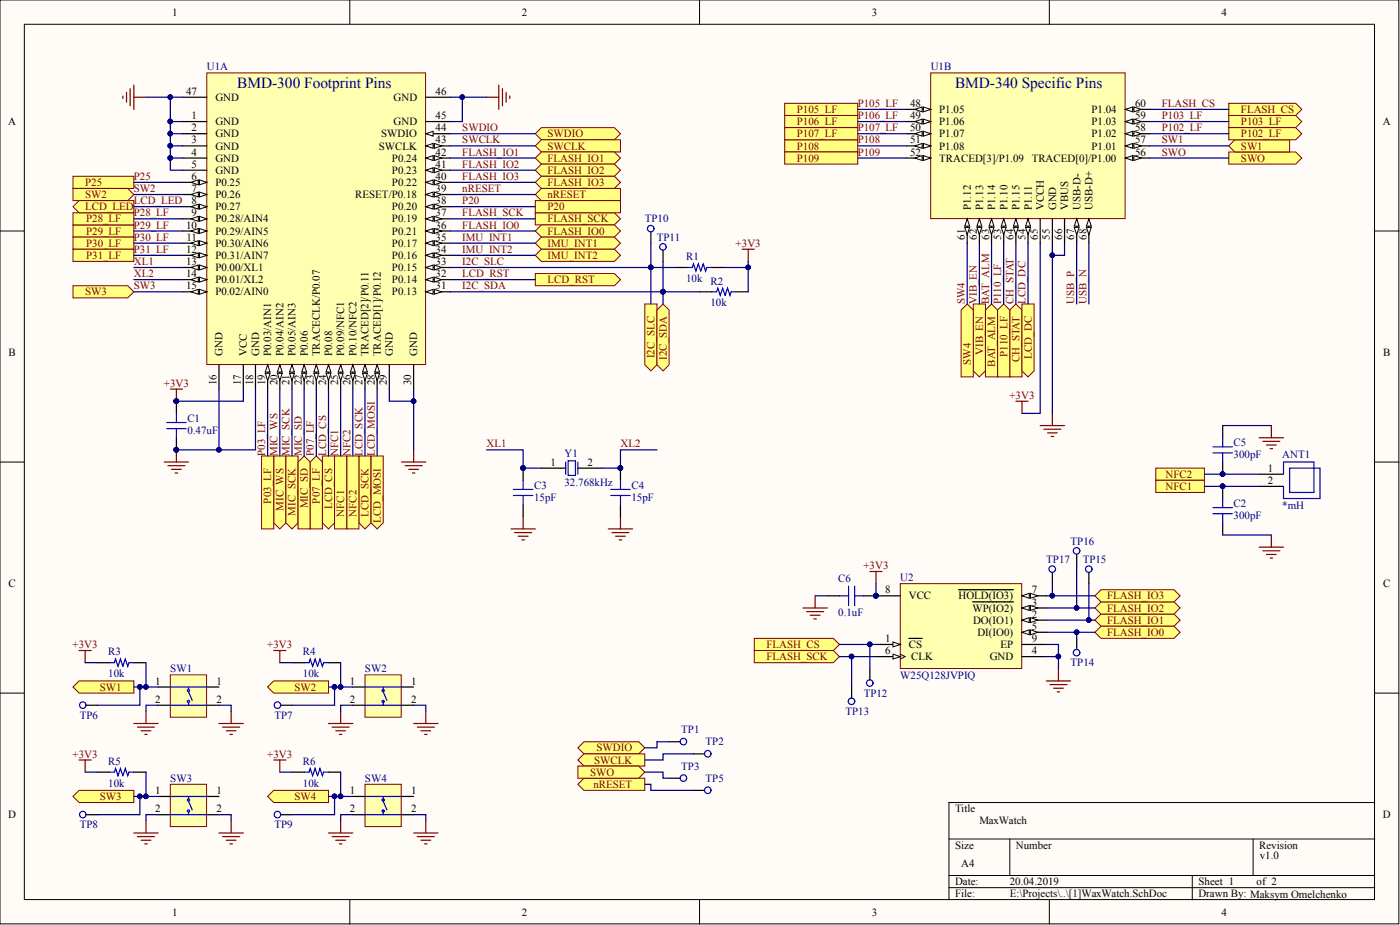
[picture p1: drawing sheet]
<svg xmlns="http://www.w3.org/2000/svg" width="292mm" height="193mm" viewBox="0 0 292 193" stroke-linecap="round" stroke-linejoin="round" font-family="sans-serif">
<defs><g id="words">
<g font-size="3.2" fill="#000080">
<text x="49.5" y="18.3">BMD-300 Footprint Pins</text>
<text x="199.3" y="18.3">BMD-340 Specific Pins</text>
</g>
<g font-size="2.3">
<text x="35.9" y="3.3">1</text>
<text x="108.9" y="3.3">2</text>
<text x="181.9" y="3.3">3</text>
<text x="254.9" y="3.3">4</text>
<text x="38.8" y="19.8">47</text>
<text x="44.9" y="21">GND</text>
<text x="82.1" y="21">GND</text>
<text x="90.9" y="19.8">46</text>
<text x="189.9" y="22.3">48</text>
<text x="196" y="23.6">P1.05</text>
<text x="227.7" y="23.6">P1.04</text>
<text x="236.8" y="22.3">60</text>
<text x="1.7" y="26.1">A</text>
<text x="40" y="24.9">1</text>
<text x="40" y="27.4">2</text>
<text x="40" y="29.9">3</text>
<text x="44.9" y="26.1">GND</text>
<text x="44.9" y="28.7">GND</text>
<text x="79.5" y="28.7">SWDIO</text>
<text x="82.1" y="26.1">GND</text>
<text x="90.9" y="24.9">45</text>
<text x="90.9" y="29.9">43</text>
<text x="90.9" y="27.4">44</text>
<text x="189.9" y="24.9">49</text>
<text x="189.9" y="27.4">50</text>
<text x="189.9" y="29.9">51</text>
<text x="196" y="26.1">P1.06</text>
<text x="196" y="28.7">P1.07</text>
<text x="227.7" y="28.7">P1.02</text>
<text x="227.7" y="26.1">P1.03</text>
<text x="236.8" y="29.9">57</text>
<text x="236.8" y="27.4">58</text>
<text x="236.8" y="24.9">59</text>
<text x="288.5" y="26.1">A</text>
<text x="40" y="32.5">4</text>
<text x="40" y="35">5</text>
<text x="44.9" y="31.2">GND</text>
<text x="44.9" y="33.7">GND</text>
<text x="79" y="31.2">SWCLK</text>
<text x="81.8" y="33.7">P0.24</text>
<text x="90.9" y="35">41</text>
<text x="90.9" y="32.5">42</text>
<text x="189.9" y="32.5">52</text>
<text x="196" y="31.2">P1.08</text>
<text x="196" y="33.7">TRACED[3]/P1.09</text>
<text x="215.3" y="33.7">TRACED[0]/P1.00</text>
<text x="227.7" y="31.2">P1.01</text>
<text x="236.8" y="32.5">56</text>
<text x="40" y="37.5">6</text>
<text x="40" y="40.1">7</text>
<text x="44.9" y="36.3">GND</text>
<text x="44.9" y="38.8">P0.25</text>
<text x="44.9" y="41.3">P0.26</text>
<text x="74.1" y="41.3">RESET/P0.18</text>
<text x="81.8" y="38.8">P0.22</text>
<text x="81.8" y="36.3">P0.23</text>
<text x="90.9" y="40.1">39</text>
<text x="90.9" y="37.5">40</text>
<text x="38.8" y="47.7">10</text>
<text x="40" y="42.6">8</text>
<text x="40" y="45.1">9</text>
<text x="44.9" y="43.9">P0.27</text>
<text x="44.9" y="46.4">P0.28/AIN4</text>
<text x="81.8" y="46.4">P0.19</text>
<text x="81.8" y="43.9">P0.20</text>
<text x="90.9" y="47.7">36</text>
<text x="90.9" y="45.1">37</text>
<text x="90.9" y="42.6">38</text>
<text x="202.6" y="43.9" transform="rotate(-90 202.6 43.9)">P1.12</text>
<text x="205.1" y="43.9" transform="rotate(-90 205.1 43.9)">P1.13</text>
<text x="207.6" y="43.9" transform="rotate(-90 207.6 43.9)">P1.14</text>
<text x="210.2" y="43.9" transform="rotate(-90 210.2 43.9)">P1.10</text>
<text x="212.7" y="43.9" transform="rotate(-90 212.7 43.9)">P1.15</text>
<text x="215.3" y="43.9" transform="rotate(-90 215.3 43.9)">P1.11</text>
<text x="217.8" y="43.9" transform="rotate(-90 217.8 43.9)">VCCH</text>
<text x="220.3" y="43.9" transform="rotate(-90 220.3 43.9)">GND</text>
<text x="222.9" y="43.9" transform="rotate(-90 222.9 43.9)">VBUS</text>
<text x="225.4" y="43.9" transform="rotate(-90 225.4 43.9)">USB-D-</text>
<text x="227.9" y="43.9" transform="rotate(-90 227.9 43.9)">USB-D+</text>
<text x="38.8" y="52.8">12</text>
<text x="38.9" y="50.2">11</text>
<text x="44.9" y="49">P0.29/AIN5</text>
<text x="44.9" y="51.5">P0.30/AIN6</text>
<text x="81.8" y="51.5">P0.17</text>
<text x="81.8" y="49">P0.21</text>
<text x="90.9" y="52.8">34</text>
<text x="90.9" y="50.2">35</text>
<text x="201.3" y="50" transform="rotate(-90 201.3 50)">61</text>
<text x="203.8" y="50" transform="rotate(-90 203.8 50)">62</text>
<text x="206.4" y="50" transform="rotate(-90 206.4 50)">63</text>
<text x="208.9" y="50" transform="rotate(-90 208.9 50)">53</text>
<text x="211.4" y="50" transform="rotate(-90 211.4 50)">64</text>
<text x="214" y="50" transform="rotate(-90 214 50)">54</text>
<text x="216.5" y="50" transform="rotate(-90 216.5 50)">65</text>
<text x="219.1" y="50" transform="rotate(-90 219.1 50)">55</text>
<text x="221.6" y="50" transform="rotate(-90 221.6 50)">66</text>
<text x="224.1" y="50" transform="rotate(-90 224.1 50)">67</text>
<text x="226.7" y="50" transform="rotate(-90 226.7 50)">68</text>
<text x="38.8" y="55.3">13</text>
<text x="38.8" y="57.8">14</text>
<text x="44.9" y="54">P0.31/AIN7</text>
<text x="44.9" y="56.6">P0.00/XL1</text>
<text x="44.9" y="59.1">P0.01/XL2</text>
<text x="81.8" y="56.6">P0.15</text>
<text x="81.8" y="59.1">P0.14</text>
<text x="81.8" y="54">P0.16</text>
<text x="90.9" y="55.3">33</text>
<text x="90.9" y="57.8">32</text>
<text x="38.8" y="60.4">15</text>
<text x="44.9" y="61.6">P0.02/AIN0</text>
<text x="81.8" y="61.6">P0.13</text>
<text x="90.9" y="60.4">31</text>
<text x="1.8" y="74.3">B</text>
<text x="46.5" y="74.3" transform="rotate(-90 46.5 74.3)">GND</text>
<text x="51.5" y="74.3" transform="rotate(-90 51.5 74.3)">VCC</text>
<text x="54.1" y="74.3" transform="rotate(-90 54.1 74.3)">GND</text>
<text x="56.6" y="74.3" transform="rotate(-90 56.6 74.3)">P0.03/AIN1</text>
<text x="59.1" y="74.3" transform="rotate(-90 59.1 74.3)">P0.04/AIN2</text>
<text x="61.7" y="74.3" transform="rotate(-90 61.7 74.3)">P0.05/AIN3</text>
<text x="64.2" y="74.3" transform="rotate(-90 64.2 74.3)">P0.06</text>
<text x="66.8" y="74.3" transform="rotate(-90 66.8 74.3)">TRACECLK/P0.07</text>
<text x="69.3" y="74.3" transform="rotate(-90 69.3 74.3)">P0.08</text>
<text x="71.8" y="74.3" transform="rotate(-90 71.8 74.3)">P0.09/NFC1</text>
<text x="74.4" y="74.3" transform="rotate(-90 74.4 74.3)">P0.10/NFC2</text>
<text x="76.9" y="74.3" transform="rotate(-90 76.9 74.3)">TRACED[2]/P0.11</text>
<text x="79.5" y="74.3" transform="rotate(-90 79.5 74.3)">TRACED[1]/P0.12</text>
<text x="82" y="74.3" transform="rotate(-90 82 74.3)">GND</text>
<text x="87.1" y="74.3" transform="rotate(-90 87.1 74.3)">GND</text>
<text x="288.6" y="74.3">B</text>
<text x="45.2" y="80.4" transform="rotate(-90 45.2 80.4)">16</text>
<text x="50.3" y="80.4" transform="rotate(-90 50.3 80.4)">17</text>
<text x="52.8" y="80.4" transform="rotate(-90 52.8 80.4)">18</text>
<text x="55.3" y="80.4" transform="rotate(-90 55.3 80.4)">19</text>
<text x="57.9" y="80.4" transform="rotate(-90 57.9 80.4)">20</text>
<text x="60.4" y="80.4" transform="rotate(-90 60.4 80.4)">21</text>
<text x="63" y="80.4" transform="rotate(-90 63 80.4)">22</text>
<text x="65.5" y="80.4" transform="rotate(-90 65.5 80.4)">23</text>
<text x="68" y="80.4" transform="rotate(-90 68 80.4)">24</text>
<text x="70.6" y="80.4" transform="rotate(-90 70.6 80.4)">25</text>
<text x="73.1" y="80.4" transform="rotate(-90 73.1 80.4)">26</text>
<text x="75.6" y="80.4" transform="rotate(-90 75.6 80.4)">27</text>
<text x="78.2" y="80.4" transform="rotate(-90 78.2 80.4)">28</text>
<text x="80.7" y="80.4" transform="rotate(-90 80.7 80.4)">29</text>
<text x="85.8" y="80.4" transform="rotate(-90 85.8 80.4)">30</text>
<text x="114.9" y="97.2">1</text>
<text x="122.6" y="97.2">2</text>
<text x="264.5" y="101">2</text>
<text x="264.5" y="98.4">1</text>
<text x="1.8" y="122.5">C</text>
<text x="184.7" y="123.8">8</text>
<text x="189.6" y="125.1">VCC</text>
<text x="200" y="125.1">HOLD(IO3)</text>
<text x="215.3" y="123.8">7</text>
<text x="288.6" y="122.5">C</text>
<text x="202.9" y="127.6">WP(IO2)</text>
<text x="203" y="130.1">DO(IO1)</text>
<text x="215.3" y="126.3">3</text>
<text x="215.3" y="131.4">5</text>
<text x="215.3" y="128.9">2</text>
<text x="184.7" y="133.9">1</text>
<text x="184.7" y="136.5">6</text>
<text x="189.6" y="135.2">CS</text>
<text x="190.1" y="137.7">CLK</text>
<text x="203.9" y="132.7">DI(IO0)</text>
<text x="206.5" y="137.7">GND</text>
<text x="208.8" y="135.2">EP</text>
<text x="215.3" y="136.5">4</text>
<text x="215.3" y="133.9">9</text>
<text x="32.4" y="142.8">1</text>
<text x="45.2" y="142.8">1</text>
<text x="73" y="142.8">1</text>
<text x="85.8" y="142.8">1</text>
<text x="32.4" y="146.6">2</text>
<text x="45.2" y="146.6">2</text>
<text x="73" y="146.6">2</text>
<text x="85.8" y="146.6">2</text>
<text x="32.4" y="165.6">1</text>
<text x="45.2" y="165.6">1</text>
<text x="73" y="165.6">1</text>
<text x="85.8" y="165.6">1</text>
<text x="1.7" y="170.7">D</text>
<text x="32.4" y="169.5">2</text>
<text x="45.2" y="169.5">2</text>
<text x="73" y="169.5">2</text>
<text x="85.8" y="169.5">2</text>
<text x="199.3" y="169.5">Title</text>
<text x="204.3" y="172">MaxWatch</text>
<text x="288.5" y="170.7">D</text>
<text x="199.3" y="177.1">Size</text>
<text x="212" y="177.1">Number</text>
<text x="262.7" y="177.1">Revision</text>
<text x="262.8" y="179.3">v1.0</text>
<text x="199.3" y="184.7">Date:</text>
<text x="200.5" y="180.9">A4</text>
<text x="210.7" y="184.7">20.04.2019</text>
<text x="250" y="184.7">Sheet 1</text>
<text x="262.2" y="184.7">of 2</text>
<text x="35.9" y="191">1</text>
<text x="108.9" y="191">2</text>
<text x="181.9" y="191">3</text>
<text x="199.3" y="187.2">File:</text>
<text x="210.7" y="187.2">E:\Projects\..\[1]WaxWatch.SchDoc</text>
<text x="250" y="187.2">Drawn By: Maksym Omelchenko</text>
<text x="254.9" y="191">4</text>
</g>
<g font-size="2.3" fill="#000080">
<text x="43.2" y="14.7">U1A</text>
<text x="194.2" y="14.7">U1B</text>
<text x="134.5" y="46.4">TP10</text>
<text x="137.1" y="50.2">TP11</text>
<text x="143.2" y="54.3">R1</text>
<text x="143.2" y="58.8">10k</text>
<text x="148.2" y="59.4">R2</text>
<text x="148.2" y="63.9">10k</text>
<text x="39.1" y="88">C1</text>
<text x="39.1" y="90.6">0.47uF</text>
<text x="117.8" y="95.4">Y1</text>
<text x="257.4" y="93.1">C5</text>
<text x="257.4" y="95.6">300pF</text>
<text x="267.5" y="95.6">ANT1</text>
<text x="111.4" y="102">C3</text>
<text x="117.8" y="101.5">32.768kHz</text>
<text x="131.7" y="102">C4</text>
<text x="111.4" y="104.5">15pF</text>
<text x="131.7" y="104.5">15pF</text>
<text x="257.4" y="105.8">C2</text>
<text x="267.5" y="106.3">*mH</text>
<text x="223.4" y="113.6">TP16</text>
<text x="257.4" y="108.3">300pF</text>
<text x="218.3" y="117.4">TP17</text>
<text x="225.9" y="117.4">TP15</text>
<text x="174.9" y="121.5">C6</text>
<text x="187.8" y="121.3">U2</text>
<text x="174.9" y="128.6">0.1uF</text>
<text x="22.6" y="136.7">R3</text>
<text x="63.2" y="136.7">R4</text>
<text x="22.6" y="141.3">10k</text>
<text x="35.5" y="140.3">SW1</text>
<text x="63.2" y="141.3">10k</text>
<text x="76.2" y="140.3">SW2</text>
<text x="187.8" y="141.5">W25Q128JVPIQ</text>
<text x="223.4" y="139">TP14</text>
<text x="16.6" y="149.9">TP6</text>
<text x="57.2" y="149.9">TP7</text>
<text x="176.4" y="149.2">TP13</text>
<text x="180.2" y="145.4">TP12</text>
<text x="142.1" y="153">TP1</text>
<text x="147.2" y="155.5">TP2</text>
<text x="22.6" y="159.6">R5</text>
<text x="63.2" y="159.6">R6</text>
<text x="142.1" y="160.6">TP3</text>
<text x="22.6" y="164.1">10k</text>
<text x="35.5" y="163.1">SW3</text>
<text x="63.2" y="164.1">10k</text>
<text x="76.2" y="163.1">SW4</text>
<text x="147.2" y="163.1">TP5</text>
<text x="16.6" y="172.7">TP8</text>
<text x="57.2" y="172.7">TP9</text>
</g>
<g font-size="2.3" fill="#800000">
<text x="166.3" y="23.6">P105_LF</text>
<text x="179" y="22.3">P105_LF</text>
<text x="242.4" y="22.3">FLASH_CS</text>
<text x="258.9" y="23.6">FLASH_CS</text>
<text x="96.5" y="27.4">SWDIO</text>
<text x="96.5" y="29.9">SWCLK</text>
<text x="114.2" y="28.7">SWDIO</text>
<text x="166.3" y="26.1">P106_LF</text>
<text x="166.3" y="28.7">P107_LF</text>
<text x="179" y="24.9">P106_LF</text>
<text x="179" y="29.9">P108</text>
<text x="179" y="27.4">P107_LF</text>
<text x="242.4" y="29.9">SW1</text>
<text x="242.4" y="24.9">P103_LF</text>
<text x="242.4" y="27.4">P102_LF</text>
<text x="258.9" y="26.1">P103_LF</text>
<text x="258.9" y="28.7">P102_LF</text>
<text x="96.5" y="32.5">FLASH_IO1</text>
<text x="96.5" y="35">FLASH_IO2</text>
<text x="114.2" y="31.2">SWCLK</text>
<text x="114.2" y="33.7">FLASH_IO1</text>
<text x="166.3" y="31.2">P108</text>
<text x="166.3" y="33.7">P109</text>
<text x="179" y="32.5">P109</text>
<text x="242.4" y="32.5">SWO</text>
<text x="258.9" y="33.7">SWO</text>
<text x="258.9" y="31.2">SW1</text>
<text x="17.8" y="38.8">P25</text>
<text x="17.8" y="41.3">SW2</text>
<text x="27.9" y="37.5">P25</text>
<text x="27.9" y="40.1">SW2</text>
<text x="96.5" y="37.5">FLASH_IO3</text>
<text x="96.5" y="40.1">nRESET</text>
<text x="114.2" y="36.3">FLASH_IO2</text>
<text x="114.2" y="38.8">FLASH_IO3</text>
<text x="114.2" y="41.3">nRESET</text>
<text x="17.8" y="43.9">LCD_LED</text>
<text x="18" y="46.4">P28_LF</text>
<text x="27.9" y="47.7">P29_LF</text>
<text x="27.9" y="45.1">P28_LF</text>
<text x="27.9" y="42.6">LCD_LED</text>
<text x="96.5" y="45.1">FLASH_SCK</text>
<text x="96.5" y="47.7">FLASH_IO0</text>
<text x="96.5" y="42.6">P20</text>
<text x="114.2" y="46.4">FLASH_SCK</text>
<text x="114.2" y="43.9">P20</text>
<text x="18" y="49">P29_LF</text>
<text x="18" y="51.5">P30_LF</text>
<text x="27.9" y="50.2">P30_LF</text>
<text x="27.9" y="52.8">P31_LF</text>
<text x="96.5" y="50.2">IMU_INT1</text>
<text x="96.5" y="52.8">IMU_INT2</text>
<text x="114.2" y="49">FLASH_IO0</text>
<text x="114.2" y="51.5">IMU_INT1</text>
<text x="153.5" y="51.5">+3V3</text>
<text x="18" y="54">P31_LF</text>
<text x="27.9" y="55.3">XL1</text>
<text x="27.9" y="57.8">XL2</text>
<text x="96.5" y="57.8">LCD_RST</text>
<text x="96.5" y="55.3">I2C_SLC</text>
<text x="114.2" y="59.1">LCD_RST</text>
<text x="114.2" y="54">IMU_INT2</text>
<text x="17.8" y="61.6">SW3</text>
<text x="27.9" y="60.4">SW3</text>
<text x="96.5" y="60.4">I2C_SDA</text>
<text x="201.3" y="63.4" transform="rotate(-90 201.3 63.4)">SW4</text>
<text x="203.8" y="63.4" transform="rotate(-90 203.8 63.4)">VIB_EN</text>
<text x="206.4" y="63.4" transform="rotate(-90 206.4 63.4)">BAT_ALM</text>
<text x="208.9" y="63.4" transform="rotate(-90 208.9 63.4)">P110_LF</text>
<text x="211.4" y="63.4" transform="rotate(-90 211.4 63.4)">CH_STAT</text>
<text x="214" y="63.4" transform="rotate(-90 214 63.4)">LCD_DC</text>
<text x="224.1" y="63.4" transform="rotate(-90 224.1 63.4)">USB_P</text>
<text x="226.7" y="63.4" transform="rotate(-90 226.7 63.4)">USB_N</text>
<text x="136.6" y="74.7" transform="rotate(-90 136.6 74.7)">I2C_SLC</text>
<text x="139.1" y="75.1" transform="rotate(-90 139.1 75.1)">I2C_SDA</text>
<text x="202.6" y="76.1" transform="rotate(-90 202.6 76.1)">SW4</text>
<text x="205.1" y="74.1" transform="rotate(-90 205.1 74.1)">VIB_EN</text>
<text x="207.6" y="76.5" transform="rotate(-90 207.6 76.5)">BAT_ALM</text>
<text x="210.2" y="74.4" transform="rotate(-90 210.2 74.4)">P110_LF</text>
<text x="212.7" y="75.5" transform="rotate(-90 212.7 75.5)">CH_STAT</text>
<text x="215.3" y="74.9" transform="rotate(-90 215.3 74.9)">LCD_DC</text>
<text x="34.2" y="80.7">+3V3</text>
<text x="210.6" y="83.2">+3V3</text>
<text x="55.3" y="95.1" transform="rotate(-90 55.3 95.1)">P03_LF</text>
<text x="57.9" y="95.1" transform="rotate(-90 57.9 95.1)">MIC_WS</text>
<text x="60.4" y="95.1" transform="rotate(-90 60.4 95.1)">MIC_SCK</text>
<text x="63" y="95.1" transform="rotate(-90 63 95.1)">MIC_SD</text>
<text x="65.5" y="95.1" transform="rotate(-90 65.5 95.1)">P07_LF</text>
<text x="68" y="95.1" transform="rotate(-90 68 95.1)">LCD_CS</text>
<text x="70.6" y="95.1" transform="rotate(-90 70.6 95.1)">NFC1</text>
<text x="73.1" y="95.1" transform="rotate(-90 73.1 95.1)">NFC2</text>
<text x="75.6" y="95.1" transform="rotate(-90 75.6 95.1)">LCD_SCK</text>
<text x="78.2" y="95.1" transform="rotate(-90 78.2 95.1)">LCD_MOSI</text>
<text x="101.5" y="93.3">XL1</text>
<text x="129.5" y="93.3">XL2</text>
<text x="243.2" y="99.7">NFC2</text>
<text x="56.6" y="105.1" transform="rotate(-90 56.6 105.1)">P03_LF</text>
<text x="59.1" y="106.6" transform="rotate(-90 59.1 106.6)">MIC_WS</text>
<text x="61.7" y="107.6" transform="rotate(-90 61.7 107.6)">MIC_SCK</text>
<text x="64.2" y="106.1" transform="rotate(-90 64.2 106.1)">MIC_SD</text>
<text x="66.8" y="105.1" transform="rotate(-90 66.8 105.1)">P07_LF</text>
<text x="69.3" y="106.2" transform="rotate(-90 69.3 106.2)">LCD_CS</text>
<text x="71.8" y="107.8" transform="rotate(-90 71.8 107.8)">NFC1</text>
<text x="74.4" y="107.8" transform="rotate(-90 74.4 107.8)">NFC2</text>
<text x="76.9" y="107.8" transform="rotate(-90 76.9 107.8)">LCD_SCK</text>
<text x="243.2" y="102.2">NFC1</text>
<text x="79.5" y="109.1" transform="rotate(-90 79.5 109.1)">LCD_MOSI</text>
<text x="180.1" y="118.7">+3V3</text>
<text x="231" y="125.1">FLASH_IO3</text>
<text x="231" y="130.1">FLASH_IO1</text>
<text x="231" y="127.6">FLASH_IO2</text>
<text x="15.1" y="135.2">+3V3</text>
<text x="55.8" y="135.2">+3V3</text>
<text x="159.9" y="135.2">FLASH_CS</text>
<text x="159.9" y="137.7">FLASH_SCK</text>
<text x="231" y="132.7">FLASH_IO0</text>
<text x="20.8" y="144.1">SW1</text>
<text x="61.4" y="144.1">SW2</text>
<text x="15.1" y="158">+3V3</text>
<text x="55.8" y="158">+3V3</text>
<text x="123.1" y="161.8">SWO</text>
<text x="124" y="159.3">SWCLK</text>
<text x="124.5" y="156.8">SWDIO</text>
<text x="20.8" y="166.9">SW3</text>
<text x="61.4" y="166.9">SW4</text>
<text x="123.8" y="164.4">nRESET</text>
</g>
</g></defs>
<g fill="#fffcf8" stroke="#000" stroke-width=".21">
<path d="M0 0h291.9v192.7h-291.9z"/>
<path d="M5.1 5.1h281.7v182.6h-281.7z"/>
</g>
<g fill="none" stroke="#000" stroke-width=".21">
<path d="M73 0v5.1M146 0v5.1M218.9 0v5.1M0 48.2h5.1M286.8 48.2h5.1M0 96.4h5.1M286.8 96.4h5.1M0 144.6h5.1M286.8 144.6h5.1M198 175h88.8M210.7 175v7.6M261.5 175v7.6"/>
<path d="M286.8 167.4h-88.8v20.3M73 187.7v5.1M146 187.7v5.1M198 182.6h88.8M198 185.2h88.8M218.9 187.7v5.1M248.8 182.6v5.1"/>
</g>
<path d="M43.2 15.2h45.6v60.8h-45.6z" fill="#ffffb0" stroke="#800000" stroke-width=".21"/>
<path d="M38.1 25.4h5.1M38.1 27.9h5.1M38.1 30.4h5.1M38.1 33h5.1M38.1 48.2h5.1" fill="none" stroke="#000" stroke-width=".25"/>
<path d="M41.6 47.7l1.6 .5-1.6 .5z" fill="#fffcf8"/>
<path d="M41.6 47.7l1.6 .5-1.6 .5z" fill="none" stroke="#000" stroke-width=".21"/>
<path d="M39.9 48.2l1.5-.5v1z" fill="#fffcf8"/>
<path d="M39.9 48.2l1.5-.5v1z" fill="none" stroke="#000" stroke-width=".21"/>
<path d="M38.1 50.7h5.1" fill="none" stroke="#000" stroke-width=".25"/>
<path d="M41.6 50.2l1.6 .5-1.6 .5z" fill="#fffcf8"/>
<path d="M41.6 50.2l1.6 .5-1.6 .5z" fill="none" stroke="#000" stroke-width=".21"/>
<path d="M39.9 50.7l1.5-.5v1z" fill="#fffcf8"/>
<path d="M39.9 50.7l1.5-.5v1z" fill="none" stroke="#000" stroke-width=".21"/>
<path d="M38.1 35.5h5.1M38.1 53.3h5.1" fill="none" stroke="#000" stroke-width=".25"/>
<path d="M41.6 52.8l1.6 .5-1.6 .5z" fill="#fffcf8"/>
<path d="M41.6 52.8l1.6 .5-1.6 .5z" fill="none" stroke="#000" stroke-width=".21"/>
<path d="M39.9 53.3l1.5-.5v1z" fill="#fffcf8"/>
<path d="M39.9 53.3l1.5-.5v1z" fill="none" stroke="#000" stroke-width=".21"/>
<path d="M38.1 55.8h5.1" fill="none" stroke="#000" stroke-width=".25"/>
<path d="M41.6 55.3l1.6 .5-1.6 .5z" fill="#fffcf8"/>
<path d="M41.6 55.3l1.6 .5-1.6 .5z" fill="none" stroke="#000" stroke-width=".21"/>
<path d="M39.9 55.8l1.5-.5v1z" fill="#fffcf8"/>
<path d="M39.9 55.8l1.5-.5v1z" fill="none" stroke="#000" stroke-width=".21"/>
<path d="M58.4 76.1v5.1" fill="none" stroke="#000" stroke-width=".25"/>
<path d="M58.4 76.1l.5 1.5h-1z" fill="#fffcf8"/>
<path d="M58.4 76.1l.5 1.5h-1z" fill="none" stroke="#000" stroke-width=".21"/>
<path d="M57.9 77.9h1l-.5 1.5z" fill="#fffcf8"/>
<path d="M57.9 77.9h1l-.5 1.5z" fill="none" stroke="#000" stroke-width=".21"/>
<path d="M60.9 76.1v5.1" fill="none" stroke="#000" stroke-width=".25"/>
<path d="M60.9 76.1l.5 1.5h-1z" fill="#fffcf8"/>
<path d="M60.9 76.1l.5 1.5h-1z" fill="none" stroke="#000" stroke-width=".21"/>
<path d="M60.4 77.9h1l-.5 1.5z" fill="#fffcf8"/>
<path d="M60.4 77.9h1l-.5 1.5z" fill="none" stroke="#000" stroke-width=".21"/>
<path d="M63.5 76.1v5.1" fill="none" stroke="#000" stroke-width=".25"/>
<path d="M63.5 76.1l.5 1.5h-1z" fill="#fffcf8"/>
<path d="M63.5 76.1l.5 1.5h-1z" fill="none" stroke="#000" stroke-width=".21"/>
<path d="M63 77.9h1l-.5 1.5z" fill="#fffcf8"/>
<path d="M63 77.9h1l-.5 1.5z" fill="none" stroke="#000" stroke-width=".21"/>
<path d="M66 76.1v5.1" fill="none" stroke="#000" stroke-width=".25"/>
<path d="M66 76.1l.5 1.5h-1z" fill="#fffcf8"/>
<path d="M66 76.1l.5 1.5h-1z" fill="none" stroke="#000" stroke-width=".21"/>
<path d="M65.5 77.9h1l-.5 1.5z" fill="#fffcf8"/>
<path d="M65.5 77.9h1l-.5 1.5z" fill="none" stroke="#000" stroke-width=".21"/>
<path d="M68.5 76.1v5.1" fill="none" stroke="#000" stroke-width=".25"/>
<path d="M68.5 76.1l.5 1.5h-1z" fill="#fffcf8"/>
<path d="M68.5 76.1l.5 1.5h-1z" fill="none" stroke="#000" stroke-width=".21"/>
<path d="M68 77.9h1l-.5 1.5z" fill="#fffcf8"/>
<path d="M68 77.9h1l-.5 1.5z" fill="none" stroke="#000" stroke-width=".21"/>
<path d="M71.1 76.1v5.1" fill="none" stroke="#000" stroke-width=".25"/>
<path d="M71.1 76.1l.5 1.5h-1z" fill="#fffcf8"/>
<path d="M71.1 76.1l.5 1.5h-1z" fill="none" stroke="#000" stroke-width=".21"/>
<path d="M70.6 77.9h1l-.5 1.5z" fill="#fffcf8"/>
<path d="M70.6 77.9h1l-.5 1.5z" fill="none" stroke="#000" stroke-width=".21"/>
<path d="M73.6 76.1v5.1" fill="none" stroke="#000" stroke-width=".25"/>
<path d="M73.6 76.1l.5 1.5h-1z" fill="#fffcf8"/>
<path d="M73.6 76.1l.5 1.5h-1z" fill="none" stroke="#000" stroke-width=".21"/>
<path d="M73.1 77.9h1l-.5 1.5z" fill="#fffcf8"/>
<path d="M73.1 77.9h1l-.5 1.5z" fill="none" stroke="#000" stroke-width=".21"/>
<path d="M88.8 55.8h5.1M50.8 76.1v5.1M81.2 76.1v5.1" fill="none" stroke="#000" stroke-width=".25"/>
<path d="M88.8 55.8l1.6-.5v1z" fill="#fffcf8"/>
<path d="M88.8 55.8l1.6-.5v1z" fill="none" stroke="#000" stroke-width=".21"/>
<path d="M90.6 55.3l1.5 .5-1.5 .5z" fill="#fffcf8"/>
<path d="M90.6 55.3l1.5 .5-1.5 .5z" fill="none" stroke="#000" stroke-width=".21"/>
<path d="M88.8 58.3h5.1" fill="none" stroke="#000" stroke-width=".25"/>
<path d="M88.8 58.3l1.6-.5v1z" fill="#fffcf8"/>
<path d="M88.8 58.3l1.6-.5v1z" fill="none" stroke="#000" stroke-width=".21"/>
<path d="M90.6 57.8l1.5 .5-1.5 .5z" fill="#fffcf8"/>
<path d="M90.6 57.8l1.5 .5-1.5 .5z" fill="none" stroke="#000" stroke-width=".21"/>
<path d="M88.8 60.9h5.1" fill="none" stroke="#000" stroke-width=".25"/>
<path d="M88.8 60.9l1.6-.5v1z" fill="#fffcf8"/>
<path d="M88.8 60.9l1.6-.5v1z" fill="none" stroke="#000" stroke-width=".21"/>
<path d="M90.6 60.4l1.5 .5-1.5 .5z" fill="#fffcf8"/>
<path d="M90.6 60.4l1.5 .5-1.5 .5z" fill="none" stroke="#000" stroke-width=".21"/>
<path d="M88.8 53.3h5.1" fill="none" stroke="#000" stroke-width=".25"/>
<path d="M88.8 53.3l1.6-.5v1z" fill="#fffcf8"/>
<path d="M88.8 53.3l1.6-.5v1z" fill="none" stroke="#000" stroke-width=".21"/>
<path d="M90.6 52.8l1.5 .5-1.5 .5z" fill="#fffcf8"/>
<path d="M90.6 52.8l1.5 .5-1.5 .5z" fill="none" stroke="#000" stroke-width=".21"/>
<path d="M88.8 40.6h5.1" fill="none" stroke="#000" stroke-width=".25"/>
<path d="M88.8 40.6l1.6-.5v1z" fill="#fffcf8"/>
<path d="M88.8 40.6l1.6-.5v1z" fill="none" stroke="#000" stroke-width=".21"/>
<path d="M90.6 40.1l1.5 .5-1.5 .5z" fill="#fffcf8"/>
<path d="M90.6 40.1l1.5 .5-1.5 .5z" fill="none" stroke="#000" stroke-width=".21"/>
<path d="M88.8 38h5.1" fill="none" stroke="#000" stroke-width=".25"/>
<path d="M88.8 38l1.6-.5v1.1z" fill="#fffcf8"/>
<path d="M88.8 38l1.6-.5v1.1z" fill="none" stroke="#000" stroke-width=".21"/>
<path d="M90.6 37.5l1.5 .5-1.5 .6z" fill="#fffcf8"/>
<path d="M90.6 37.5l1.5 .5-1.5 .6z" fill="none" stroke="#000" stroke-width=".21"/>
<path d="M38.1 20.3h5.1M88.8 25.4h5.1M88.8 20.3h5.1M38.1 58.3h5.1" fill="none" stroke="#000" stroke-width=".25"/>
<path d="M41.6 57.8l1.6 .5-1.6 .5z" fill="#fffcf8"/>
<path d="M41.6 57.8l1.6 .5-1.6 .5z" fill="none" stroke="#000" stroke-width=".21"/>
<path d="M39.9 58.3l1.5-.5v1z" fill="#fffcf8"/>
<path d="M39.9 58.3l1.5-.5v1z" fill="none" stroke="#000" stroke-width=".21"/>
<path d="M38.1 60.9h5.1" fill="none" stroke="#000" stroke-width=".25"/>
<path d="M41.6 60.4l1.6 .5-1.6 .5z" fill="#fffcf8"/>
<path d="M41.6 60.4l1.6 .5-1.6 .5z" fill="none" stroke="#000" stroke-width=".21"/>
<path d="M39.9 60.9l1.5-.5v1z" fill="#fffcf8"/>
<path d="M39.9 60.9l1.5-.5v1z" fill="none" stroke="#000" stroke-width=".21"/>
<path d="M38.1 43.1h5.1" fill="none" stroke="#000" stroke-width=".25"/>
<path d="M41.6 42.6l1.6 .5-1.6 .5z" fill="#fffcf8"/>
<path d="M41.6 42.6l1.6 .5-1.6 .5z" fill="none" stroke="#000" stroke-width=".21"/>
<path d="M39.9 43.1l1.5-.5v1z" fill="#fffcf8"/>
<path d="M39.9 43.1l1.5-.5v1z" fill="none" stroke="#000" stroke-width=".21"/>
<path d="M38.1 45.7h5.1" fill="none" stroke="#000" stroke-width=".25"/>
<path d="M41.6 45.1l1.6 .6-1.6 .5z" fill="#fffcf8"/>
<path d="M41.6 45.1l1.6 .6-1.6 .5z" fill="none" stroke="#000" stroke-width=".21"/>
<path d="M39.9 45.7l1.5-.6v1.1z" fill="#fffcf8"/>
<path d="M39.9 45.7l1.5-.6v1.1z" fill="none" stroke="#000" stroke-width=".21"/>
<path d="M38.1 38h5.1" fill="none" stroke="#000" stroke-width=".25"/>
<path d="M41.6 37.5l1.6 .5-1.6 .6z" fill="#fffcf8"/>
<path d="M41.6 37.5l1.6 .5-1.6 .6z" fill="none" stroke="#000" stroke-width=".21"/>
<path d="M39.9 38l1.5-.5v1.1z" fill="#fffcf8"/>
<path d="M39.9 38l1.5-.5v1.1z" fill="none" stroke="#000" stroke-width=".21"/>
<path d="M38.1 40.6h5.1" fill="none" stroke="#000" stroke-width=".25"/>
<path d="M41.6 40.1l1.6 .5-1.6 .5z" fill="#fffcf8"/>
<path d="M41.6 40.1l1.6 .5-1.6 .5z" fill="none" stroke="#000" stroke-width=".21"/>
<path d="M39.9 40.6l1.5-.5v1z" fill="#fffcf8"/>
<path d="M39.9 40.6l1.5-.5v1z" fill="none" stroke="#000" stroke-width=".21"/>
<path d="M45.7 76.1v5.1M53.3 76.1v5.1M55.8 76.1v5.1M86.3 76.1v5.1" fill="none" stroke="#000" stroke-width=".25"/>
<path d="M55.8 76.1l.6 1.5h-1.1z" fill="#fffcf8"/>
<path d="M55.8 76.1l.6 1.5h-1.1z" fill="none" stroke="#000" stroke-width=".21"/>
<path d="M55.3 77.9h1.1l-.6 1.5z" fill="#fffcf8"/>
<path d="M55.3 77.9h1.1l-.6 1.5z" fill="none" stroke="#000" stroke-width=".21"/>
<path d="M76.2 76.1v5.1" fill="none" stroke="#000" stroke-width=".25"/>
<path d="M76.2 76.1l.5 1.5h-1.1z" fill="#fffcf8"/>
<path d="M76.2 76.1l.5 1.5h-1.1z" fill="none" stroke="#000" stroke-width=".21"/>
<path d="M75.6 77.9h1.1l-.5 1.5z" fill="#fffcf8"/>
<path d="M75.6 77.9h1.1l-.5 1.5z" fill="none" stroke="#000" stroke-width=".21"/>
<path d="M78.7 76.1v5.1" fill="none" stroke="#000" stroke-width=".25"/>
<path d="M78.7 76.1l.5 1.5h-1z" fill="#fffcf8"/>
<path d="M78.7 76.1l.5 1.5h-1z" fill="none" stroke="#000" stroke-width=".21"/>
<path d="M78.2 77.9h1l-.5 1.5z" fill="#fffcf8"/>
<path d="M78.2 77.9h1l-.5 1.5z" fill="none" stroke="#000" stroke-width=".21"/>
<path d="M88.8 50.7h5.1" fill="none" stroke="#000" stroke-width=".25"/>
<path d="M88.8 50.7l1.6-.5v1z" fill="#fffcf8"/>
<path d="M88.8 50.7l1.6-.5v1z" fill="none" stroke="#000" stroke-width=".21"/>
<path d="M90.6 50.2l1.5 .5-1.5 .5z" fill="#fffcf8"/>
<path d="M90.6 50.2l1.5 .5-1.5 .5z" fill="none" stroke="#000" stroke-width=".21"/>
<path d="M88.8 48.2h5.1" fill="none" stroke="#000" stroke-width=".25"/>
<path d="M88.8 48.2l1.6-.5v1z" fill="#fffcf8"/>
<path d="M88.8 48.2l1.6-.5v1z" fill="none" stroke="#000" stroke-width=".21"/>
<path d="M90.6 47.7l1.5 .5-1.5 .5z" fill="#fffcf8"/>
<path d="M90.6 47.7l1.5 .5-1.5 .5z" fill="none" stroke="#000" stroke-width=".21"/>
<path d="M88.8 45.7h5.1" fill="none" stroke="#000" stroke-width=".25"/>
<path d="M88.8 45.7l1.6-.6v1.1z" fill="#fffcf8"/>
<path d="M88.8 45.7l1.6-.6v1.1z" fill="none" stroke="#000" stroke-width=".21"/>
<path d="M90.6 45.1l1.5 .6-1.5 .5z" fill="#fffcf8"/>
<path d="M90.6 45.1l1.5 .6-1.5 .5z" fill="none" stroke="#000" stroke-width=".21"/>
<path d="M88.8 43.1h5.1" fill="none" stroke="#000" stroke-width=".25"/>
<path d="M88.8 43.1l1.6-.5v1z" fill="#fffcf8"/>
<path d="M88.8 43.1l1.6-.5v1z" fill="none" stroke="#000" stroke-width=".21"/>
<path d="M90.6 42.6l1.5 .5-1.5 .5z" fill="#fffcf8"/>
<path d="M90.6 42.6l1.5 .5-1.5 .5z" fill="none" stroke="#000" stroke-width=".21"/>
<path d="M88.8 35.5h5.1" fill="none" stroke="#000" stroke-width=".25"/>
<path d="M88.8 35.5l1.6-.5v1z" fill="#fffcf8"/>
<path d="M88.8 35.5l1.6-.5v1z" fill="none" stroke="#000" stroke-width=".21"/>
<path d="M90.6 35l1.5 .5-1.5 .5z" fill="#fffcf8"/>
<path d="M90.6 35l1.5 .5-1.5 .5z" fill="none" stroke="#000" stroke-width=".21"/>
<path d="M88.8 33h5.1" fill="none" stroke="#000" stroke-width=".25"/>
<path d="M88.8 33l1.6-.5v1z" fill="#fffcf8"/>
<path d="M88.8 33l1.6-.5v1z" fill="none" stroke="#000" stroke-width=".21"/>
<path d="M90.6 32.5l1.5 .5-1.5 .5z" fill="#fffcf8"/>
<path d="M90.6 32.5l1.5 .5-1.5 .5z" fill="none" stroke="#000" stroke-width=".21"/>
<path d="M88.8 30.4h5.1" fill="none" stroke="#000" stroke-width=".25"/>
<path d="M88.8 30.4l1.6-.5v1z" fill="#fffcf8"/>
<path d="M88.8 30.4l1.6-.5v1z" fill="none" stroke="#000" stroke-width=".21"/>
<path d="M90.6 29.9l1.5 .5-1.5 .5z" fill="#fffcf8"/>
<path d="M90.6 29.9l1.5 .5-1.5 .5z" fill="none" stroke="#000" stroke-width=".21"/>
<path d="M88.8 27.9h5.1" fill="none" stroke="#000" stroke-width=".25"/>
<path d="M88.8 27.9l1.6-.5v1z" fill="#fffcf8"/>
<path d="M88.8 27.9l1.6-.5v1z" fill="none" stroke="#000" stroke-width=".21"/>
<path d="M194.2 15.2h40.5v30.4h-40.5z" fill="#ffffb0" stroke="#800000" stroke-width=".21"/>
<path d="M189.1 22.8h5.1" fill="none" stroke="#000" stroke-width=".25"/>
<path d="M192.7 22.3l1.5 .5-1.5 .5z" fill="#fffcf8"/>
<path d="M192.7 22.3l1.5 .5-1.5 .5z" fill="none" stroke="#000" stroke-width=".21"/>
<path d="M190.9 22.8l1.5-.5v1z" fill="#fffcf8"/>
<path d="M190.9 22.8l1.5-.5v1z" fill="none" stroke="#000" stroke-width=".21"/>
<path d="M189.1 25.4h5.1" fill="none" stroke="#000" stroke-width=".25"/>
<path d="M192.7 24.9l1.5 .5-1.5 .5z" fill="#fffcf8"/>
<path d="M192.7 24.9l1.5 .5-1.5 .5z" fill="none" stroke="#000" stroke-width=".21"/>
<path d="M190.9 25.4l1.5-.5v1z" fill="#fffcf8"/>
<path d="M190.9 25.4l1.5-.5v1z" fill="none" stroke="#000" stroke-width=".21"/>
<path d="M189.1 27.9h5.1" fill="none" stroke="#000" stroke-width=".25"/>
<path d="M192.7 27.4l1.5 .5-1.5 .5z" fill="#fffcf8"/>
<path d="M192.7 27.4l1.5 .5-1.5 .5z" fill="none" stroke="#000" stroke-width=".21"/>
<path d="M190.9 27.9l1.5-.5v1z" fill="#fffcf8"/>
<path d="M190.9 27.9l1.5-.5v1z" fill="none" stroke="#000" stroke-width=".21"/>
<path d="M189.1 30.4h5.1" fill="none" stroke="#000" stroke-width=".25"/>
<path d="M192.7 29.9l1.5 .5-1.5 .5z" fill="#fffcf8"/>
<path d="M192.7 29.9l1.5 .5-1.5 .5z" fill="none" stroke="#000" stroke-width=".21"/>
<path d="M190.9 30.4l1.5-.5v1z" fill="#fffcf8"/>
<path d="M190.9 30.4l1.5-.5v1z" fill="none" stroke="#000" stroke-width=".21"/>
<path d="M189.1 33h5.1" fill="none" stroke="#000" stroke-width=".25"/>
<path d="M192.7 32.5l1.5 .5-1.5 .5z" fill="#fffcf8"/>
<path d="M192.7 32.5l1.5 .5-1.5 .5z" fill="none" stroke="#000" stroke-width=".21"/>
<path d="M190.9 33l1.5-.5v1z" fill="#fffcf8"/>
<path d="M190.9 33l1.5-.5v1z" fill="none" stroke="#000" stroke-width=".21"/>
<path d="M209.4 45.7v5" fill="none" stroke="#000" stroke-width=".25"/>
<path d="M209.4 45.7l.5 1.5h-1z" fill="#fffcf8"/>
<path d="M209.4 45.7l.5 1.5h-1z" fill="none" stroke="#000" stroke-width=".21"/>
<path d="M208.9 47.4h1l-.5 1.6z" fill="#fffcf8"/>
<path d="M208.9 47.4h1l-.5 1.6z" fill="none" stroke="#000" stroke-width=".21"/>
<path d="M214.5 45.7v5" fill="none" stroke="#000" stroke-width=".25"/>
<path d="M214.5 45.7l.5 1.5h-1z" fill="#fffcf8"/>
<path d="M214.5 45.7l.5 1.5h-1z" fill="none" stroke="#000" stroke-width=".21"/>
<path d="M214 47.4h1l-.5 1.6z" fill="#fffcf8"/>
<path d="M214 47.4h1l-.5 1.6z" fill="none" stroke="#000" stroke-width=".21"/>
<path d="M234.8 33h5.1M219.6 45.7v5" fill="none" stroke="#000" stroke-width=".25"/>
<path d="M234.8 33l1.5-.5v1z" fill="#fffcf8"/>
<path d="M234.8 33l1.5-.5v1z" fill="none" stroke="#000" stroke-width=".21"/>
<path d="M236.6 32.5l1.5 .5-1.5 .5z" fill="#fffcf8"/>
<path d="M236.6 32.5l1.5 .5-1.5 .5z" fill="none" stroke="#000" stroke-width=".21"/>
<path d="M234.8 30.4h5.1" fill="none" stroke="#000" stroke-width=".25"/>
<path d="M234.8 30.4l1.5-.5v1z" fill="#fffcf8"/>
<path d="M234.8 30.4l1.5-.5v1z" fill="none" stroke="#000" stroke-width=".21"/>
<path d="M236.6 29.9l1.5 .5-1.5 .5z" fill="#fffcf8"/>
<path d="M236.6 29.9l1.5 .5-1.5 .5z" fill="none" stroke="#000" stroke-width=".21"/>
<path d="M234.8 27.9h5.1" fill="none" stroke="#000" stroke-width=".25"/>
<path d="M234.8 27.9l1.5-.5v1z" fill="#fffcf8"/>
<path d="M234.8 27.9l1.5-.5v1z" fill="none" stroke="#000" stroke-width=".21"/>
<path d="M236.6 27.4l1.5 .5-1.5 .5z" fill="#fffcf8"/>
<path d="M236.6 27.4l1.5 .5-1.5 .5z" fill="none" stroke="#000" stroke-width=".21"/>
<path d="M234.8 25.4h5.1" fill="none" stroke="#000" stroke-width=".25"/>
<path d="M234.8 25.4l1.5-.5v1z" fill="#fffcf8"/>
<path d="M234.8 25.4l1.5-.5v1z" fill="none" stroke="#000" stroke-width=".21"/>
<path d="M236.6 24.9l1.5 .5-1.5 .5z" fill="#fffcf8"/>
<path d="M236.6 24.9l1.5 .5-1.5 .5z" fill="none" stroke="#000" stroke-width=".21"/>
<path d="M234.8 22.8h5.1" fill="none" stroke="#000" stroke-width=".25"/>
<path d="M234.8 22.8l1.5-.5v1z" fill="#fffcf8"/>
<path d="M234.8 22.8l1.5-.5v1z" fill="none" stroke="#000" stroke-width=".21"/>
<path d="M236.6 22.3l1.5 .5-1.5 .5z" fill="#fffcf8"/>
<path d="M236.6 22.3l1.5 .5-1.5 .5z" fill="none" stroke="#000" stroke-width=".21"/>
<path d="M201.8 45.7v5" fill="none" stroke="#000" stroke-width=".25"/>
<path d="M201.8 45.7l.5 1.5h-1z" fill="#fffcf8"/>
<path d="M201.8 45.7l.5 1.5h-1z" fill="none" stroke="#000" stroke-width=".21"/>
<path d="M201.3 47.4h1l-.5 1.6z" fill="#fffcf8"/>
<path d="M201.3 47.4h1l-.5 1.6z" fill="none" stroke="#000" stroke-width=".21"/>
<path d="M204.3 45.7v5" fill="none" stroke="#000" stroke-width=".25"/>
<path d="M204.3 45.7l.5 1.5h-1z" fill="#fffcf8"/>
<path d="M204.3 45.7l.5 1.5h-1z" fill="none" stroke="#000" stroke-width=".21"/>
<path d="M203.8 47.4h1l-.5 1.6z" fill="#fffcf8"/>
<path d="M203.8 47.4h1l-.5 1.6z" fill="none" stroke="#000" stroke-width=".21"/>
<path d="M206.9 45.7v5" fill="none" stroke="#000" stroke-width=".25"/>
<path d="M206.9 45.7l.5 1.5h-1z" fill="#fffcf8"/>
<path d="M206.9 45.7l.5 1.5h-1z" fill="none" stroke="#000" stroke-width=".21"/>
<path d="M206.4 47.4h1l-.5 1.6z" fill="#fffcf8"/>
<path d="M206.4 47.4h1l-.5 1.6z" fill="none" stroke="#000" stroke-width=".21"/>
<path d="M212 45.7v5" fill="none" stroke="#000" stroke-width=".25"/>
<path d="M212 45.7l.5 1.5h-1.1z" fill="#fffcf8"/>
<path d="M212 45.7l.5 1.5h-1.1z" fill="none" stroke="#000" stroke-width=".21"/>
<path d="M211.4 47.4h1.1l-.5 1.6z" fill="#fffcf8"/>
<path d="M211.4 47.4h1.1l-.5 1.6z" fill="none" stroke="#000" stroke-width=".21"/>
<path d="M217 45.7v5M222.1 45.7v5M224.6 45.7v5" fill="none" stroke="#000" stroke-width=".25"/>
<path d="M224.6 45.7l.6 1.5h-1.1z" fill="#fffcf8"/>
<path d="M224.6 45.7l.6 1.5h-1.1z" fill="none" stroke="#000" stroke-width=".21"/>
<path d="M224.1 47.4h1.1l-.6 1.6z" fill="#fffcf8"/>
<path d="M224.1 47.4h1.1l-.6 1.6z" fill="none" stroke="#000" stroke-width=".21"/>
<path d="M227.2 45.7v5" fill="none" stroke="#000" stroke-width=".25"/>
<path d="M227.2 45.7l.5 1.5h-1z" fill="#fffcf8"/>
<path d="M227.2 45.7l.5 1.5h-1z" fill="none" stroke="#000" stroke-width=".21"/>
<path d="M226.7 47.4h1l-.5 1.6z" fill="#fffcf8"/>
<path d="M226.7 47.4h1l-.5 1.6z" fill="none" stroke="#000" stroke-width=".21"/>
<g fill="#ffff80" stroke="#800000" stroke-width=".21">
<path d="M163.7 21.6h15.3v2.5h-15.3z" fill-rule="evenodd"/>
<path d="M163.7 24.1h15.3v2.5h-15.3z" fill-rule="evenodd"/>
<path d="M163.7 29.2h15.3v2.5h-15.3z" fill-rule="evenodd"/>
<path d="M163.7 31.7h15.3v2.5h-15.3z" fill-rule="evenodd"/>
<path d="M256.4 21.6h13.9l1.3 1.2-1.3 1.3h-13.9z" fill-rule="evenodd"/>
<path d="M256.4 31.7h13.9l1.3 1.3-1.3 1.2h-13.9z" fill-rule="evenodd"/>
<path d="M203.1 63.4h2.5v14l-1.3 1.2-1.2-1.2z" fill-rule="evenodd"/>
<path d="M111.7 27.9l1.3-1.3h15.2l1.3 1.3-1.3 1.3h-15.2z" fill-rule="evenodd"/>
<path d="M111.7 30.4l1.3-1.2h16.5v2.5h-16.5z" fill-rule="evenodd"/>
<path d="M111.7 33l1.3-1.3h15.2l1.3 1.3-1.3 1.2h-15.2z" fill-rule="evenodd"/>
<path d="M111.7 35.5l1.3-1.3h15.2l1.3 1.3-1.3 1.3h-15.2z" fill-rule="evenodd"/>
<path d="M111.7 38l1.3-1.2h15.2l1.3 1.2-1.3 1.3h-15.2z" fill-rule="evenodd"/>
<path d="M111.7 40.6l1.3-1.3h16.5v2.5h-16.5z" fill-rule="evenodd"/>
<path d="M134.5 63.4h2.6v12.7l-1.3 1.3-1.3-1.3z" fill-rule="evenodd"/>
<path d="M111.7 44.4h16.5l1.3 1.3-1.3 1.2h-16.5z" fill-rule="evenodd"/>
<path d="M111.7 48.2l1.3-1.3h15.2l1.3 1.3-1.3 1.3h-15.2z" fill-rule="evenodd"/>
<path d="M137.1 64.7l1.2-1.3 1.3 1.3v11.4l-1.3 1.3-1.2-1.3z" fill-rule="evenodd"/>
<path d="M15.2 36.8h12.7v2.5h-12.7z" fill-rule="evenodd"/>
<path d="M15.2 46.9h12.7v2.6h-12.7z" fill-rule="evenodd"/>
<path d="M15.2 49.5h12.7v2.5h-12.7z" fill-rule="evenodd"/>
<path d="M15.2 52h12.7v2.5h-12.7z" fill-rule="evenodd"/>
<path d="M57.1 95.1h2.6v14l-1.3 1.2-1.3-1.2z" fill-rule="evenodd"/>
<path d="M59.7 95.1h2.5v14l-1.3 1.2-1.2-1.2z" fill-rule="evenodd"/>
<path d="M54.6 95.1h2.5v15.2h-2.5z" fill-rule="evenodd"/>
<path d="M62.2 96.4l1.3-1.3 1.2 1.3v13.9h-2.5z" fill-rule="evenodd"/>
</g>
<g fill="none" stroke="#800000" stroke-width=".25">
<path d="M26.4 19.3v2M27.2 18.5v3.6M27.9 17.7v5.1M104.1 17.7v5.1M104.8 18.5v3.6M105.6 19.3v2M25.6 20v.5M27.9 20.3h2.6M101.5 20.3h2.6M106.4 20v.5M154.8 52h2.6M156.1 52v2.5"/>
<path d="M34.3 96.4h5M35 97.2h3.6M35.5 81.2h2.6M35.8 97.9h2M36.6 98.7h.5M36.8 81.2v2.5M36.8 93.9v2.5M83.8 96.4h5M84.5 97.2h3.6M85.3 97.9h2M86.1 98.7h.5M86.3 93.9v2.5"/>
<path d="M212 83.7h2.5M213.2 83.7v2.5M217 88.8h5.1M217.8 89.5h3.5M218.6 90.3h2M219.3 91.1h.5M219.6 86.2v2.6"/>
</g>
<g fill="#000080" stroke="#000080" stroke-width=".21">
<circle cx="36.8" cy="83.7" r=".48"/>
<circle cx="36.8" cy="93.8" r=".48"/>
</g>
<path d="M36.8 83.7v2.5M36.8 91.3v2.6" fill="none" stroke="#000" stroke-width=".25"/>
<path d="M34.8 88.1h4M34.8 89.4h4M36.8 86.2v1.9M36.8 89.4v1.9" fill="none" stroke="#00f" stroke-width=".25"/>
<path d="M35.5 140.8h7.6v8.8h-7.6z" fill="#ffffb0" stroke="#800000" stroke-width=".21"/>
<path d="M33 143.3h2.5M33 147.1h2.5M43.2 143.3h2.5M43.2 147.1h2.5" fill="none" stroke="#000" stroke-width=".25"/>
<g fill="none" stroke="#00f" stroke-width=".25">
<path d="M35.5 147.1h7.7M35.6 143.3h7.6M39.3 143.4v.4M39.3 146.6v.5M39.3 144.3l.8 1.8"/>
<circle cx="39.3" cy="146.3" r=".23"/>
<circle cx="39.3" cy="144.1" r=".23"/>
</g>
<path d="M16.5 135.7h2.5M17.8 135.7v2.5M27.9 150.9h5.1M28.7 151.7h3.5M29.4 152.5h2.1M30.2 153.2h.5M30.5 148.4v2.5M45.7 150.9h5.1M46.5 151.7h3.5M47.2 152.5h2M48 153.2h.5M48.2 148.4v2.5" fill="none" stroke="#800000" stroke-width=".25"/>
<path d="M15.2 143.3l1.3-1.2h11.4v2.5h-11.4z" fill-rule="evenodd" fill="#ffff80" stroke="#800000" stroke-width=".21"/>
<path d="M76.2 140.8h7.5v8.8h-7.5z" fill="#ffffb0" stroke="#800000" stroke-width=".21"/>
<path d="M73.6 143.3h2.6M73.6 147.1h2.6M83.8 143.3h2.5M83.8 147.1h2.5" fill="none" stroke="#000" stroke-width=".25"/>
<g fill="none" stroke="#00f" stroke-width=".25">
<path d="M76.2 147.1h7.6M76.2 143.3h7.6M80 143.4v.4M80 146.6v.5M80 144.3l.7 1.8"/>
<circle cx="79.9" cy="146.3" r=".23"/>
<circle cx="79.9" cy="144.1" r=".23"/>
</g>
<path d="M57.1 135.7h2.6M58.4 135.7v2.5M68.5 150.9h5.1M69.3 151.7h3.6M70.1 152.5h2M70.8 153.2h.5M71.1 148.4v2.5M86.3 150.9h5.1M87.1 151.7h3.5M87.8 152.5h2.1M88.6 153.2h.5M88.8 148.4v2.5" fill="none" stroke="#800000" stroke-width=".25"/>
<path d="M55.8 143.3l1.3-1.2h11.4v2.5h-11.4z" fill-rule="evenodd" fill="#ffff80" stroke="#800000" stroke-width=".21"/>
<path d="M76.2 163.6h7.5v8.8h-7.5z" fill="#ffffb0" stroke="#800000" stroke-width=".21"/>
<path d="M73.6 166.2h2.6M73.6 170h2.6M83.8 166.2h2.5M83.8 170h2.5" fill="none" stroke="#000" stroke-width=".25"/>
<g fill="none" stroke="#00f" stroke-width=".25">
<path d="M76.2 170h7.6M76.2 166.2h7.6M80 166.3v.4M80 169.5v.5M80 167.2l.7 1.7"/>
<circle cx="79.9" cy="166.9" r=".23"/>
<circle cx="79.9" cy="169.2" r=".23"/>
</g>
<path d="M57.1 158.5h2.6M58.4 158.5v2.6M68.5 173.8h5.1M69.3 174.5h3.6M70.1 175.3h2M70.8 176h.5M71.1 171.2v2.6M86.3 173.8h5.1M87.1 174.5h3.5M87.8 175.3h2.1M88.6 176h.5M88.8 171.2v2.6" fill="none" stroke="#800000" stroke-width=".25"/>
<path d="M55.8 166.2l1.3-1.3h11.4v2.5h-11.4z" fill-rule="evenodd" fill="#ffff80" stroke="#800000" stroke-width=".21"/>
<path d="M35.5 163.6h7.6v8.8h-7.6z" fill="#ffffb0" stroke="#800000" stroke-width=".21"/>
<path d="M33 166.2h2.5M33 170h2.5M43.2 166.2h2.5M43.2 170h2.5" fill="none" stroke="#000" stroke-width=".25"/>
<g fill="none" stroke="#00f" stroke-width=".25">
<path d="M35.5 170h7.7M35.6 166.2h7.6M39.3 166.3v.4M39.3 169.5v.5M39.3 167.2l.8 1.7"/>
<circle cx="39.3" cy="166.9" r=".23"/>
<circle cx="39.3" cy="169.2" r=".23"/>
</g>
<path d="M16.5 158.5h2.5M17.8 158.5v2.6M27.9 173.8h5.1M28.7 174.5h3.5M29.4 175.3h2.1M30.2 176h.5M30.5 171.2v2.6M45.7 173.8h5.1M46.5 174.5h3.5M47.2 175.3h2M48 176h.5M48.2 171.2v2.6" fill="none" stroke="#800000" stroke-width=".25"/>
<path d="M15.2 166.2l1.3-1.3h11.4v2.5h-11.4z" fill-rule="evenodd" fill="#ffff80" stroke="#800000" stroke-width=".21"/>
<path d="M255.1 88.8v2.5M255.1 96.4v2.5M262.7 98.9h5M255.1 101.5v2.5M255.1 109.1v2.5M262.7 101.5h5" fill="none" stroke="#000" stroke-width=".25"/>
<path d="M253.1 93.2h4M253.1 94.5h4M255.1 91.3v1.9M255.1 94.5v1.9M267.8 98.9v-2.5h6.3v6.3h-5v-5h6.3v6.3h-7.6v-2.5M253.1 105.9h4M253.1 107.2h4M255.1 104v1.9M255.1 107.2v1.9" fill="none" stroke="#00f" stroke-width=".25"/>
<g fill="#000080" stroke="#000080" stroke-width=".21">
<circle cx="255.1" cy="98.9" r=".48"/>
<circle cx="255.1" cy="101.4" r=".48"/>
</g>
<path d="M262.7 91.3h5.1M263.5 92.1h3.5M264.2 92.8h2.1M265 93.6h.5M265.3 88.8v2.5M262.7 114.1h5.1M263.5 114.9h3.5M264.2 115.7h2.1M265 116.4h.5M265.3 111.6v2.5" fill="none" stroke="#800000" stroke-width=".25"/>
<g fill="#ffff80" stroke="#800000" stroke-width=".21">
<path d="M120.6 156l1.2-1.3h11.5l1.2 1.3-1.2 1.3h-11.5z" fill-rule="evenodd"/>
<path d="M120.6 158.5l1.2-1.2h12.7v2.5h-12.7z" fill-rule="evenodd"/>
<path d="M120.6 163.6l1.2-1.3h12.7v2.6h-12.7z" fill-rule="evenodd"/>
</g>
<path d="M106.6 110.3h5.1M107.4 111.1h3.5M108.1 111.9h2.1M108.9 112.6h.5M109.1 107.8v2.5M126.9 110.3h5.1M127.7 111.1h3.5M128.4 111.9h2.1M129.2 112.6h.5M129.5 107.8v2.5" fill="none" stroke="#800000" stroke-width=".25"/>
<path d="M113 97.7h5M120.6 97.7h5" fill="none" stroke="#000" stroke-width=".25"/>
<path d="M118 96.4v2.5M118.5 96.1h1.6v3.1h-1.6zM120.6 96.4v2.5" fill="none" stroke="#00f" stroke-width=".25"/>
<path d="M187.8 121.8h25.4v17.7h-25.4z" fill="#ffffb0" stroke="#800000" stroke-width=".21"/>
<path d="M182.8 124.3h5M182.8 134.4h5" fill="none" stroke="#000" stroke-width=".25"/>
<circle cx="182.7" cy="124.3" r=".48" fill="#000080" stroke="#000080" stroke-width=".21"/>
<path d="M186.3 133.9l1.5 .5-1.5 .6z" fill="#fffcf8"/>
<path d="M186.3 133.9l1.5 .5-1.5 .6z" fill="none" stroke="#000" stroke-width=".21"/>
<path d="M189.6 133.2h2.8M213.2 124.3h5.1" fill="none" stroke="#000" stroke-width=".25"/>
<path d="M213.2 124.3l1.5-.5v1z" fill="#fffcf8"/>
<path d="M213.2 124.3l1.5-.5v1z" fill="none" stroke="#000" stroke-width=".21"/>
<path d="M215 123.8l1.5 .5-1.5 .5z" fill="#fffcf8"/>
<path d="M215 123.8l1.5 .5-1.5 .5z" fill="none" stroke="#000" stroke-width=".21"/>
<path d="M200 123h11.4M213.2 126.8h5.1" fill="none" stroke="#000" stroke-width=".25"/>
<path d="M213.2 126.8l1.5-.5v1z" fill="#fffcf8"/>
<path d="M213.2 126.8l1.5-.5v1z" fill="none" stroke="#000" stroke-width=".21"/>
<path d="M215 126.3l1.5 .5-1.5 .5z" fill="#fffcf8"/>
<path d="M187.8 136.5l1.1 .5-1.1 .5M215 126.3l1.5 .5-1.5 .5z" fill="none" stroke="#000" stroke-width=".21"/>
<path d="M182.8 137h5M202.9 125.6h8.5" fill="none" stroke="#000" stroke-width=".25"/>
<path d="M186.3 136.5l1.5 .5-1.5 .5z" fill="#fffcf8"/>
<path d="M186.3 136.5l1.5 .5-1.5 .5z" fill="none" stroke="#000" stroke-width=".21"/>
<path d="M213.2 131.9h5.1" fill="none" stroke="#000" stroke-width=".25"/>
<path d="M213.2 131.9l1.5-.5v1z" fill="#fffcf8"/>
<path d="M213.2 131.9l1.5-.5v1z" fill="none" stroke="#000" stroke-width=".21"/>
<path d="M215 131.4l1.5 .5-1.5 .5z" fill="#fffcf8"/>
<path d="M215 131.4l1.5 .5-1.5 .5z" fill="none" stroke="#000" stroke-width=".21"/>
<path d="M213.2 129.4h5.1" fill="none" stroke="#000" stroke-width=".25"/>
<path d="M213.2 129.4l1.5-.5v1z" fill="#fffcf8"/>
<path d="M213.2 129.4l1.5-.5v1z" fill="none" stroke="#000" stroke-width=".21"/>
<path d="M215 128.9l1.5 .5-1.5 .5z" fill="#fffcf8"/>
<path d="M215 128.9l1.5 .5-1.5 .5z" fill="none" stroke="#000" stroke-width=".21"/>
<path d="M172.6 124.3h2.5M180.2 124.3h2.6M213.2 137h5.1M213.2 134.4h5.1" fill="none" stroke="#000" stroke-width=".25"/>
<circle cx="182.7" cy="124.3" r=".48" fill="#000080" stroke="#000080" stroke-width=".21"/>
<path d="M181.5 119.2h2.5M182.8 119.2v2.6M167.5 126.8h5.1M168.3 127.6h3.5M169.1 128.4h2M169.8 129.1h.5M170.1 124.3v2.5M220.8 139.5v2.6M218.3 142.1h5.1M219.1 142.8h3.5M219.8 143.6h2.1M220.6 144.3h.5" fill="none" stroke="#800000" stroke-width=".25"/>
<path d="M175.1 124.3h2M177.1 122.3v4M178.3 124.3h1.9M178.3 122.3v4" fill="none" stroke="#00f" stroke-width=".25"/>
<g fill="#ffff80" stroke="#800000" stroke-width=".21">
<path d="M157.4 133.2h16.5l1.2 1.2-1.2 1.3h-16.5z" fill-rule="evenodd"/>
<path d="M228.5 129.4l1.2-1.3h15.3l1.2 1.3-1.2 1.2h-15.3z" fill-rule="evenodd"/>
<path d="M228.5 126.8l1.2-1.2h15.3l1.2 1.2-1.2 1.3h-15.3z" fill-rule="evenodd"/>
<path d="M228.5 124.3l1.2-1.3h15.3l1.2 1.3-1.2 1.3h-15.3z" fill-rule="evenodd"/>
<path d="M157.4 135.7h16.5l1.2 1.3-1.2 1.2h-16.5z" fill-rule="evenodd"/>
<path d="M228.5 131.9l1.2-1.3h15.3l1.2 1.3-1.2 1.3h-15.3z" fill-rule="evenodd"/>
</g>
<path d="M109.1 97.7v2.5M129.5 97.7v2.5M109.1 105.3v2.5M129.5 105.3v2.5M20.3 138.2h2.5M27.9 138.2h2.6M60.9 138.2h2.6M68.5 138.2h2.6M20.3 161.1h2.5M27.9 161.1h2.6M60.9 161.1h2.6M68.5 161.1h2.6" fill="none" stroke="#000" stroke-width=".25"/>
<g fill="#000080" stroke="#000080" stroke-width=".21">
<circle cx="109.1" cy="97.6" r=".48"/>
<circle cx="129.4" cy="97.6" r=".48"/>
</g>
<path d="M107.1 102.1h4.1M107.1 103.4h4.1M109.1 100.2v1.9M109.1 103.4v1.9M127.4 102.1h4.1M127.4 103.4h4.1M129.5 100.2v1.9M129.5 103.4v1.9M22.8 138.2h1.1l.2-.7 .5 1.5 .5-1.5 .5 1.5 .5-1.5 .6 1.5 .2-.8h1M63.5 138.2h1l.2-.7 .5 1.5 .5-1.5 .6 1.5 .5-1.5 .5 1.5 .2-.8h1M22.8 161.1h1.1l.2-.8 .5 1.5 .5-1.5 .5 1.5 .5-1.5 .6 1.5 .2-.7h1M63.5 161.1h1l.2-.8 .5 1.5 .5-1.5 .6 1.5 .5-1.5 .5 1.5 .2-.7h1" fill="none" stroke="#00f" stroke-width=".25"/>
<g fill="#ffff80" stroke="#800000" stroke-width=".21">
<path d="M256.4 30.4l1.2-1.2h11.5v2.5h-11.5z" fill-rule="evenodd"/>
<path d="M15.2 39.3h11.5l1.2 1.3-1.2 1.2h-11.5z" fill-rule="evenodd"/>
<path d="M15.2 59.6h11.5l1.2 1.3-1.2 1.2h-11.5z" fill-rule="evenodd"/>
<path d="M200.5 64.7l1.3-1.3 1.3 1.3v13.9h-2.6z" fill-rule="evenodd"/>
<path d="M256.4 24.1h13.9l1.3 1.3-1.3 1.2h-13.9z" fill-rule="evenodd"/>
<path d="M256.4 26.6h13.9l1.3 1.3-1.3 1.3h-13.9z" fill-rule="evenodd"/>
<path d="M15.2 44.4h12.7v2.5h-12.7z" fill-rule="evenodd"/>
<path d="M74.9 95.1h2.5v14l-1.2 1.2-1.3-1.2z" fill-rule="evenodd"/>
<path d="M163.7 26.6h15.3v2.6h-15.3z" fill-rule="evenodd"/>
<path d="M77.4 95.1h2.6v14l-1.3 1.2-1.3-1.2z" fill-rule="evenodd"/>
<path d="M111.7 57.1h16.5l1.3 1.2-1.3 1.3h-16.5z" fill-rule="evenodd"/>
<path d="M111.7 41.8h17.8v2.6h-17.8z" fill-rule="evenodd"/>
<path d="M111.7 50.7l1.3-1.2h15.2l1.3 1.2-1.3 1.3h-15.2z" fill-rule="evenodd"/>
<path d="M111.7 53.3l1.3-1.3h15.2l1.3 1.3-1.3 1.2h-15.2z" fill-rule="evenodd"/>
</g>
<path d="M140.9 55.8h2.5M148.5 55.8h2.5M146 60.9h2.5M153.6 60.9h2.5" fill="none" stroke="#000" stroke-width=".25"/>
<path d="M143.4 55.8h1l.3-.8 .5 1.6 .5-1.6 .5 1.6 .5-1.6 .5 1.6 .3-.8h1M148.5 60.9h1l.3-.8 .5 1.5 .5-1.5 .5 1.5 .5-1.5 .5 1.5 .3-.7h1" fill="none" stroke="#00f" stroke-width=".25"/>
<g fill="#ffff80" stroke="#800000" stroke-width=".21">
<path d="M205.6 64.7l1.3-1.3 1.2 1.3v13.9h-2.5z" fill-rule="evenodd"/>
<path d="M210.7 64.7l1.3-1.3 1.2 1.3v13.9h-2.5z" fill-rule="evenodd"/>
<path d="M208.1 64.7l1.3-1.3 1.3 1.3v13.9h-2.6z" fill-rule="evenodd"/>
<path d="M213.2 63.4h2.6v14l-1.3 1.2-1.3-1.2z" fill-rule="evenodd"/>
<path d="M67.3 95.1h2.5v14l-1.3 1.2-1.2-1.2z" fill-rule="evenodd"/>
<path d="M15.2 43.1l1.3-1.3h11.4v2.6h-11.4z" fill-rule="evenodd"/>
<path d="M64.7 96.4l1.3-1.3 1.3 1.3v13.9h-2.6z" fill-rule="evenodd"/>
</g>
<g fill="none" stroke="#000" stroke-width=".25">
<path d="M135.8 48.4v2.3M138.3 52.2v2.3M219.6 119.5v2.3M224.6 115.6v2.4M227.2 119.5v2.3M181.5 139.5v2.3M224.6 133.2v2.3M18 147.1h2.3M58.6 147.1h2.3M139.6 154.7h2.3M144.7 157.3h2.3M177.7 143.3v2.3"/>
<path d="M18 170h2.3M58.6 170h2.3M144.7 164.9h2.3"/>
</g>
<g fill="none" stroke="#00f" stroke-width=".25">
<circle cx="135.8" cy="47.7" r=".68"/>
<circle cx="138.3" cy="51.5" r=".68"/>
<circle cx="219.5" cy="118.7" r=".68"/>
<circle cx="224.6" cy="114.9" r=".68"/>
<circle cx="227.2" cy="118.7" r=".68"/>
<circle cx="224.6" cy="136.2" r=".68"/>
<circle cx="17.3" cy="147.1" r=".68"/>
<circle cx="57.9" cy="147.1" r=".68"/>
<circle cx="142.6" cy="154.7" r=".68"/>
<circle cx="147.7" cy="157.3" r=".68"/>
<circle cx="177.7" cy="146.3" r=".68"/>
<circle cx="181.5" cy="142.5" r=".68"/>
<circle cx="17.3" cy="169.9" r=".68"/>
<circle cx="57.9" cy="169.9" r=".68"/>
<circle cx="147.7" cy="164.9" r=".68"/>
</g>
<path d="M120.6 159.8h12.7l1.2 1.3-1.2 1.2h-12.7z" fill-rule="evenodd" fill="#ffff80" stroke="#800000" stroke-width=".21"/>
<path d="M139.6 162.3h2.3" fill="none" stroke="#000" stroke-width=".25"/>
<circle cx="142.6" cy="162.3" r=".68" fill="none" stroke="#00f" stroke-width=".25"/>
<g fill="#ffff80" stroke="#800000" stroke-width=".21">
<path d="M72.3 95.1h2.6v15.2h-2.6z" fill-rule="evenodd"/>
<path d="M69.8 95.1h2.5v15.2h-2.5z" fill-rule="evenodd"/>
<path d="M241.1 97.7h10.2v2.5h-10.2z" fill-rule="evenodd"/>
<path d="M241.1 100.2h10.2v2.5h-10.2z" fill-rule="evenodd"/>
</g>
<g fill="none" stroke="#000080" stroke-width=".25">
<path d="M27.9 38h10.2M30.5 20.3h7.6M35.5 20.3v15.2h2.6M35.5 25.4h2.6M35.5 27.9h2.6M35.5 30.4h2.6M35.5 33h2.6M93.9 20.3h7.6M93.9 27.9h17.8M93.9 30.4h17.8M93.9 33h17.8M93.9 38h17.8"/>
<path d="M93.9 35.5h17.8M96.5 20.3v5.1h-2.6M179 22.8h10.1M179 25.4h10.1M179 27.9h10.1M179 30.4h10.1M179 33h10.1M239.9 22.8h16.5M239.9 25.4h16.5M239.9 27.9h16.5M239.9 30.4h16.5M239.9 33h16.5"/>
<path d="M27.9 58.3h10.2M27.9 40.6h10.2M27.9 48.2h10.2M27.9 45.7h10.2M27.9 50.7h10.2M27.9 53.3h10.2M27.9 55.8h10.2M27.9 43.1h10.2M93.9 55.8h47M93.9 58.3h17.8M93.9 40.6h17.8M93.9 48.2h17.8"/>
<path d="M93.9 45.7h17.8M93.9 50.7h17.8M93.9 53.3h17.8M93.9 43.1h17.8M135.8 50.7v12.7M138.3 54.5v8.9M156.1 54.5v1.3h-5.1M156.1 55.8v5.1M201.8 50.7v12.7M204.3 50.7v12.7M206.9 50.7v12.7M209.4 50.7v12.7"/>
<path d="M212 50.7v12.7M214.5 50.7v12.7M217 50.7v35.5h-3.8M219.6 50.7v35.5M222.1 50.7v2.6h-2.5M224.6 50.7v12.7M227.2 50.7v12.7M27.9 60.9h10.2M93.9 60.9h52.1M36.8 93.9h8.9M45.7 81.2v12.7h7.6v-12.7M50.8 81.2v2.5h-14"/>
<path d="M55.8 81.2v13.9M58.4 81.2v13.9M60.9 81.2v13.9M63.5 81.2v13.9M66 81.2v13.9M68.5 81.2v13.9M71.1 81.2v13.9M73.6 81.2v13.9M76.2 81.2v13.9M78.7 81.2v13.9M81.2 81.2v2.5h5.1v-2.5M86.3 83.7v10.2"/>
<path d="M101.5 93.9h7.6v3.8h3.9M137.1 93.9h-7.6v3.8h-3.9M251.3 98.9h11.4M255.1 88.8h10.2M224.6 118v8.8M251.3 101.5h11.4M255.1 111.6h10.2M17.8 138.2h2.5M30.5 138.2v5.1M58.4 138.2h2.5M71.1 138.2v5.1M170.1 124.3h2.5"/>
<path d="M175.1 134.4h7.7M175.1 137h7.7M177.7 137v6.3M181.5 134.4v5.1M182.8 121.8v2.5M218.3 137h2.5v2.5M218.3 134.4h2.5v2.6M218.3 124.3h10.2M218.3 126.8h10.2M218.3 129.4h10.2M218.3 131.9h10.2M219.6 121.8v2.5"/>
<path d="M224.6 131.9v1.3M227.2 121.8v7.6M27.9 143.3h5.1M29.2 143.3v3.8h-8.9M33 147.1h-2.5v1.3M45.7 147.1h2.5v1.3M68.5 143.3h5.1M69.8 143.3v3.8h-8.9M73.6 147.1h-2.5v1.3M86.3 147.1h2.5v1.3M139.6 154.7h-2.5v1.3h-2.6M144.7 157.3h-6.4v1.2h-3.8"/>
<path d="M17.8 161.1h2.5M27.9 166.2h5.1M29.2 166.2v3.8h-8.9M30.5 161.1v5.1M33 170h-2.5v1.2M45.7 170h2.5v1.2M58.4 161.1h2.5M68.5 166.2h5.1M69.8 166.2v3.8h-8.9M71.1 161.1v5.1M73.6 170h-2.5v1.2M86.3 170h2.5v1.2"/>
<path d="M134.5 163.6h1.3v1.3h8.9M134.5 161.1h3.8v1.2h1.3"/>
</g>
<g fill="#000080" stroke="#000080" stroke-width=".21">
<circle cx="219.5" cy="53.2" r=".48"/>
<circle cx="35.5" cy="20.3" r=".48"/>
<circle cx="35.5" cy="25.3" r=".48"/>
<circle cx="35.5" cy="27.9" r=".48"/>
<circle cx="35.5" cy="30.4" r=".48"/>
<circle cx="35.5" cy="32.9" r=".48"/>
<circle cx="86.3" cy="83.7" r=".48"/>
<circle cx="36.8" cy="83.7" r=".48"/>
<circle cx="96.4" cy="20.3" r=".48"/>
<circle cx="29.2" cy="143.3" r=".48"/>
<circle cx="30.4" cy="143.3" r=".48"/>
<circle cx="69.8" cy="143.3" r=".48"/>
<circle cx="71" cy="143.3" r=".48"/>
<circle cx="69.8" cy="166.1" r=".48"/>
<circle cx="71" cy="166.1" r=".48"/>
<circle cx="29.2" cy="166.1" r=".48"/>
<circle cx="30.4" cy="166.1" r=".48"/>
<circle cx="255.1" cy="98.9" r=".48"/>
<circle cx="255.1" cy="101.4" r=".48"/>
<circle cx="129.4" cy="97.6" r=".48"/>
<circle cx="109.1" cy="97.6" r=".48"/>
<circle cx="36.8" cy="93.8" r=".48"/>
<circle cx="45.7" cy="93.8" r=".48"/>
<circle cx="220.8" cy="137" r=".48"/>
<circle cx="182.7" cy="124.3" r=".48"/>
<circle cx="156.1" cy="55.8" r=".48"/>
<circle cx="135.8" cy="55.8" r=".48"/>
<circle cx="138.3" cy="60.8" r=".48"/>
<circle cx="219.5" cy="124.3" r=".48"/>
<circle cx="224.6" cy="126.8" r=".48"/>
<circle cx="227.2" cy="129.3" r=".48"/>
<circle cx="224.6" cy="131.9" r=".48"/>
<circle cx="181.5" cy="134.4" r=".48"/>
<circle cx="177.7" cy="137" r=".48"/>
</g>
<use href="#words"/>
</svg>
